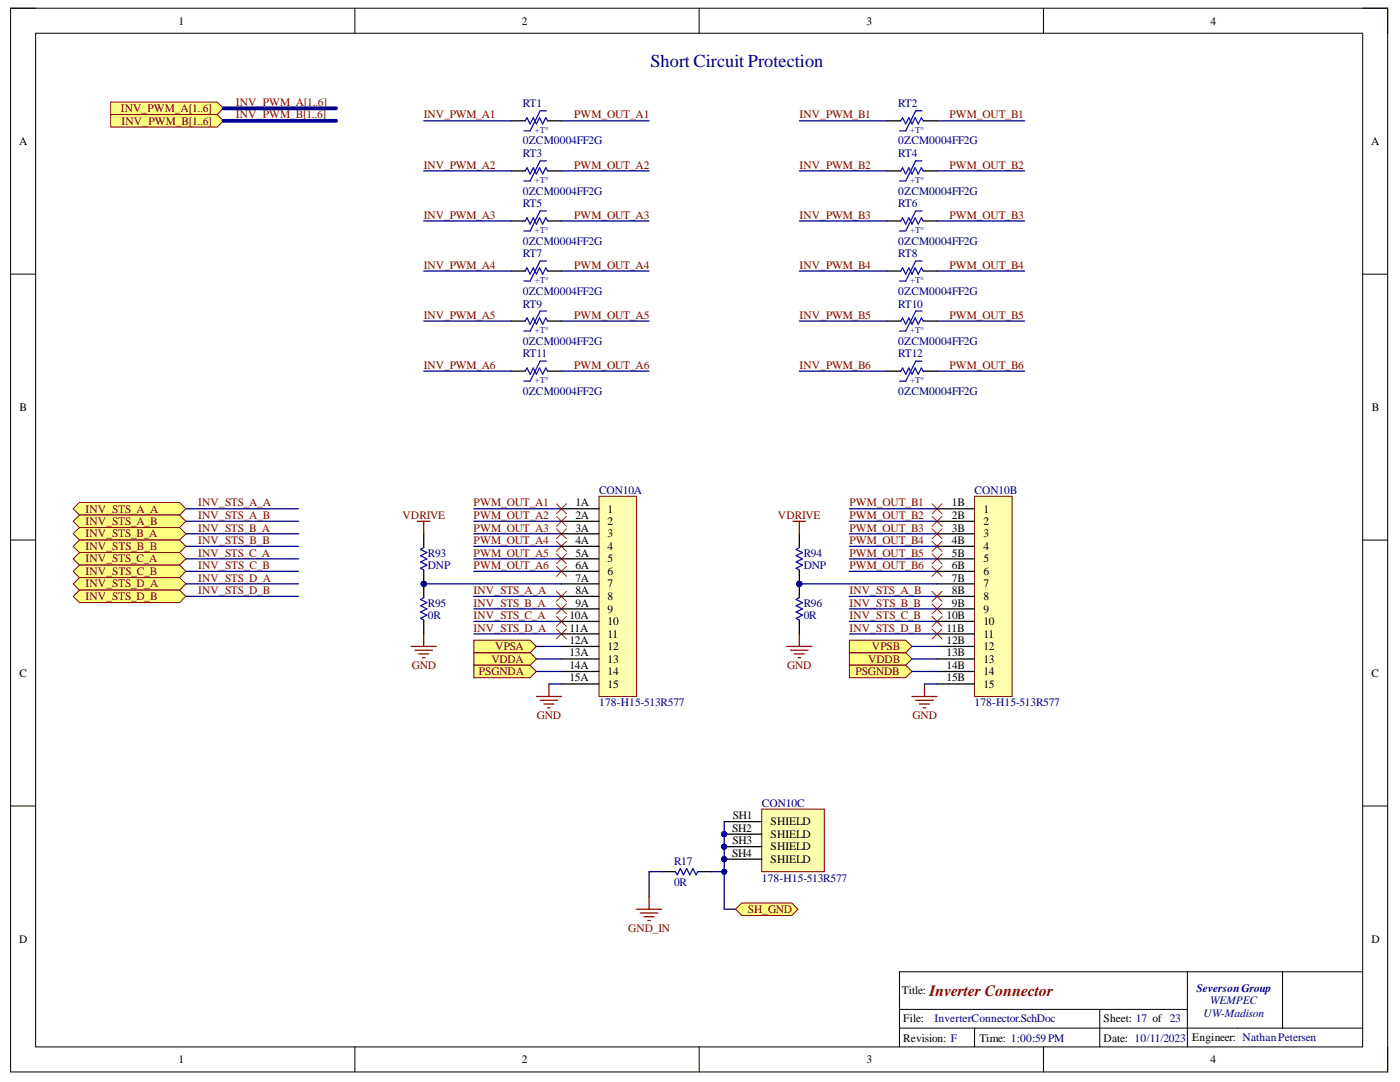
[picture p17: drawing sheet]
<svg xmlns="http://www.w3.org/2000/svg" width="279mm" height="216mm" viewBox="0 0 279 216" stroke-linecap="round" stroke-linejoin="round" font-family="sans-serif">
<defs><g id="words">
<text font-size="3.6" fill="#000080" x="129.8" y="13.4">Short Circuit Protection</text>
<text font-size="3.1" fill="#800000" x="185.5" y="198.7">Inverter Connector</text>
<g font-size="2.3">
<text x="35.6" y="4.9">1</text>
<text x="104.2" y="4.9">2</text>
<text x="172.9" y="4.9">3</text>
<text x="241.6" y="4.9">4</text>
<text x="3.8" y="28.9">A</text>
<text x="273.6" y="28.9">A</text>
<text x="3.9" y="82">B</text>
<text x="273.8" y="82">B</text>
<text x="114.8" y="101">1A</text>
<text x="190" y="101">1B</text>
<text x="114.8" y="103.5">2A</text>
<text x="114.8" y="106.1">3A</text>
<text x="121.2" y="102.3">1</text>
<text x="121.2" y="104.8">2</text>
<text x="121.2" y="107.2">3</text>
<text x="190" y="103.5">2B</text>
<text x="190" y="106.1">3B</text>
<text x="196.2" y="102.3">1</text>
<text x="196.2" y="104.8">2</text>
<text x="196.2" y="107.2">3</text>
<text x="114.8" y="108.5">4A</text>
<text x="114.8" y="111.1">5A</text>
<text x="114.8" y="113.5">6A</text>
<text x="121.2" y="109.8">4</text>
<text x="121.2" y="112.2">5</text>
<text x="190" y="108.5">4B</text>
<text x="190" y="111.1">5B</text>
<text x="190" y="113.5">6B</text>
<text x="196.2" y="109.8">4</text>
<text x="196.2" y="112.2">5</text>
<text x="114.8" y="116">7A</text>
<text x="114.8" y="118.5">8A</text>
<text x="121.2" y="114.8">6</text>
<text x="121.2" y="117.2">7</text>
<text x="121.2" y="119.8">8</text>
<text x="190" y="116">7B</text>
<text x="190" y="118.5">8B</text>
<text x="196.2" y="114.8">6</text>
<text x="196.2" y="117.2">7</text>
<text x="196.2" y="119.8">8</text>
<text x="113.6" y="123.5">10A</text>
<text x="114.8" y="121">9A</text>
<text x="121.2" y="122.3">9</text>
<text x="121.2" y="124.7">10</text>
<text x="188.9" y="123.5">10B</text>
<text x="190" y="121">9B</text>
<text x="196.2" y="122.3">9</text>
<text x="196.2" y="124.7">10</text>
<text x="113.6" y="126">11A</text>
<text x="113.6" y="128.5">12A</text>
<text x="113.6" y="131">13A</text>
<text x="121.2" y="127.3">11</text>
<text x="121.2" y="129.7">12</text>
<text x="188.9" y="126">11B</text>
<text x="188.9" y="128.5">12B</text>
<text x="188.9" y="131">13B</text>
<text x="196.2" y="127.3">11</text>
<text x="196.2" y="129.7">12</text>
<text x="3.9" y="135.1">C</text>
<text x="113.6" y="133.5">14A</text>
<text x="113.6" y="136">15A</text>
<text x="121.2" y="132.3">13</text>
<text x="121.2" y="134.7">14</text>
<text x="121.2" y="137.2">15</text>
<text x="188.9" y="133.5">14B</text>
<text x="188.9" y="136">15B</text>
<text x="196.2" y="132.3">13</text>
<text x="196.2" y="134.7">14</text>
<text x="196.2" y="137.2">15</text>
<text x="273.7" y="135.1">C</text>
<text x="146.1" y="166">SH2</text>
<text x="146.3" y="163.4">SH1</text>
<text x="153.8" y="164.7">SHIELD</text>
<text x="153.8" y="167.2">SHIELD</text>
<text x="146.1" y="171">SH4</text>
<text x="146.2" y="168.4">SH3</text>
<text x="153.8" y="169.7">SHIELD</text>
<text x="153.8" y="172.2">SHIELD</text>
<text x="3.8" y="188.1">D</text>
<text x="273.7" y="188.1">D</text>
<text x="180" y="198.4">Title:</text>
<text x="180.3" y="203.9">File:</text>
<text x="220.3" y="203.9">Sheet: 17 of 23</text>
<text x="180.3" y="207.9">Revision: F</text>
<text x="195.5" y="207.9">Time: 1:00:59PM</text>
<text x="220.3" y="207.9">Date: 10/11/2023</text>
<text x="237.9" y="207.6">Engineer: NathanPetersen</text>
<text x="35.6" y="212.1">1</text>
<text x="104.2" y="212.1">2</text>
<text x="172.9" y="212.1">3</text>
<text x="241.6" y="212.1">4</text>
</g>
<g font-size="2.3" fill="#800000">
<text x="24.1" y="22.4">INV_PWM_A[1..6]</text>
<text x="47.1" y="21.1">INV_PWM_A[1..6]</text>
<text x="47.1" y="23.6">INV_PWM_B[1..6]</text>
<text x="84.6" y="23.6">INV_PWM_A1</text>
<text x="114.6" y="23.6">PWM_OUT_A1</text>
<text x="159.6" y="23.6">INV_PWM_B1</text>
<text x="189.5" y="23.6">PWM_OUT_B1</text>
<text x="24.3" y="24.9">INV_PWM_B[1..6]</text>
<text x="84.6" y="33.6">INV_PWM_A2</text>
<text x="114.6" y="33.6">PWM_OUT_A2</text>
<text x="159.6" y="33.6">INV_PWM_B2</text>
<text x="189.5" y="33.6">PWM_OUT_B2</text>
<text x="84.6" y="43.6">INV_PWM_A3</text>
<text x="114.6" y="43.6">PWM_OUT_A3</text>
<text x="159.6" y="43.6">INV_PWM_B3</text>
<text x="189.5" y="43.6">PWM_OUT_B3</text>
<text x="84.6" y="53.6">INV_PWM_A4</text>
<text x="114.6" y="53.6">PWM_OUT_A4</text>
<text x="159.6" y="53.6">INV_PWM_B4</text>
<text x="189.5" y="53.6">PWM_OUT_B4</text>
<text x="84.6" y="63.6">INV_PWM_A5</text>
<text x="114.6" y="63.6">PWM_OUT_A5</text>
<text x="159.6" y="63.6">INV_PWM_B5</text>
<text x="189.5" y="63.6">PWM_OUT_B5</text>
<text x="84.6" y="73.5">INV_PWM_A6</text>
<text x="114.6" y="73.5">PWM_OUT_A6</text>
<text x="159.6" y="73.5">INV_PWM_B6</text>
<text x="189.5" y="73.5">PWM_OUT_B6</text>
<text x="39.6" y="101">INV_STS_A_A</text>
<text x="94.5" y="101">PWM_OUT_A1</text>
<text x="169.5" y="101">PWM_OUT_B1</text>
<text x="17.1" y="102.3">INV_STS_A_A</text>
<text x="17.1" y="104.8">INV_STS_A_B</text>
<text x="17.1" y="107.2">INV_STS_B_A</text>
<text x="39.6" y="103.5">INV_STS_A_B</text>
<text x="39.6" y="106.1">INV_STS_B_A</text>
<text x="80.3" y="103.5">VDRIVE</text>
<text x="94.5" y="103.5">PWM_OUT_A2</text>
<text x="94.5" y="106.1">PWM_OUT_A3</text>
<text x="155.2" y="103.5">VDRIVE</text>
<text x="169.5" y="103.5">PWM_OUT_B2</text>
<text x="169.5" y="106.1">PWM_OUT_B3</text>
<text x="17.1" y="109.8">INV_STS_B_B</text>
<text x="17.1" y="112.2">INV_STS_C_A</text>
<text x="39.6" y="108.5">INV_STS_B_B</text>
<text x="39.6" y="111.1">INV_STS_C_A</text>
<text x="39.6" y="113.5">INV_STS_C_B</text>
<text x="94.5" y="108.5">PWM_OUT_A4</text>
<text x="94.5" y="111.1">PWM_OUT_A5</text>
<text x="94.5" y="113.5">PWM_OUT_A6</text>
<text x="169.5" y="108.5">PWM_OUT_B4</text>
<text x="169.5" y="111.1">PWM_OUT_B5</text>
<text x="169.5" y="113.5">PWM_OUT_B6</text>
<text x="17.1" y="114.8">INV_STS_C_B</text>
<text x="17.1" y="117.2">INV_STS_D_A</text>
<text x="17.1" y="119.8">INV_STS_D_B</text>
<text x="39.6" y="116">INV_STS_D_A</text>
<text x="39.6" y="118.5">INV_STS_D_B</text>
<text x="94.5" y="118.5">INV_STS_A_A</text>
<text x="169.5" y="118.5">INV_STS_A_B</text>
<text x="94.5" y="121">INV_STS_B_A</text>
<text x="94.5" y="123.5">INV_STS_C_A</text>
<text x="169.5" y="121">INV_STS_B_B</text>
<text x="169.5" y="123.5">INV_STS_C_B</text>
<text x="94.5" y="126">INV_STS_D_A</text>
<text x="98.8" y="129.7">VPSA</text>
<text x="169.5" y="126">INV_STS_D_B</text>
<text x="174" y="129.7">VPSB</text>
<text x="82.2" y="133.5">GND</text>
<text x="95.5" y="134.7">PSGNDA</text>
<text x="98.1" y="132.3">VDDA</text>
<text x="157.1" y="133.5">GND</text>
<text x="170.7" y="134.7">PSGNDB</text>
<text x="173.2" y="132.3">VDDB</text>
<text x="107.1" y="143.5">GND</text>
<text x="182.1" y="143.5">GND</text>
<text x="125.4" y="185.9">GND_IN</text>
<text x="149.2" y="182.2">SH_GND</text>
</g>
<g font-size="2.3" fill="#000080">
<text x="104.3" y="21.4">RT1</text>
<text x="179.3" y="21.4">RT2</text>
<text x="104.3" y="28.8">0ZCM0004FF2G</text>
<text x="179.3" y="28.8">0ZCM0004FF2G</text>
<text x="104.3" y="31.4">RT3</text>
<text x="179.3" y="31.4">RT4</text>
<text x="104.3" y="38.9">0ZCM0004FF2G</text>
<text x="104.3" y="41.3">RT5</text>
<text x="179.3" y="38.9">0ZCM0004FF2G</text>
<text x="179.3" y="41.3">RT6</text>
<text x="104.3" y="48.9">0ZCM0004FF2G</text>
<text x="104.3" y="51.3">RT7</text>
<text x="179.3" y="48.9">0ZCM0004FF2G</text>
<text x="179.3" y="51.3">RT8</text>
<text x="104.3" y="58.8">0ZCM0004FF2G</text>
<text x="179.3" y="58.8">0ZCM0004FF2G</text>
<text x="104.3" y="61.4">RT9</text>
<text x="179.3" y="61.4">RT10</text>
<text x="104.3" y="68.8">0ZCM0004FF2G</text>
<text x="104.3" y="71.3">RT11</text>
<text x="179.3" y="68.8">0ZCM0004FF2G</text>
<text x="179.3" y="71.3">RT12</text>
<text x="104.3" y="78.8">0ZCM0004FF2G</text>
<text x="179.3" y="78.8">0ZCM0004FF2G</text>
<text x="119.6" y="98.5">CON10A</text>
<text x="194.5" y="98.5">CON10B</text>
<text x="85.4" y="113.5">DNP</text>
<text x="85.4" y="111.1">R93</text>
<text x="160.4" y="113.5">DNP</text>
<text x="160.4" y="111.1">R94</text>
<text x="85.4" y="123.5">0R</text>
<text x="85.4" y="121">R95</text>
<text x="160.4" y="123.5">0R</text>
<text x="160.4" y="121">R96</text>
<text x="119.6" y="141">178-H15-513R577</text>
<text x="194.5" y="141">178-H15-513R577</text>
<text x="152" y="161">CON10C</text>
<text x="134.5" y="172.6">R17</text>
<text x="134.5" y="176.8">0R</text>
<text x="152" y="176">178-H15-513R577</text>
<text x="238.8" y="197.9">SeversonGroup</text>
<text x="186.5" y="203.9">InverterConnector.SchDoc</text>
<text x="240.2" y="202.9">UW-Madison</text>
<text x="241.5" y="200.4">WEMPEC</text>
</g>
<g font-size="1.8" fill="#00f">
<text x="106.7" y="26.5">+T°</text>
<text x="181.6" y="26.5">+T°</text>
<text x="106.7" y="36.4">+T°</text>
<text x="181.6" y="36.4">+T°</text>
<text x="106.7" y="46.4">+T°</text>
<text x="181.6" y="46.4">+T°</text>
<text x="106.7" y="56.5">+T°</text>
<text x="181.6" y="56.5">+T°</text>
<text x="106.7" y="66.4">+T°</text>
<text x="181.6" y="66.4">+T°</text>
<text x="106.7" y="76.4">+T°</text>
<text x="181.6" y="76.4">+T°</text>
</g>
</g></defs>
<path d="M2.1 1.6h274.8v212.3h-274.8z" fill="none" stroke="#000" stroke-width=".2"/>
<path d="M7.1 6.6h264.9v202.3h-264.9z" fill-rule="evenodd" fill="#fff"/>
<g fill="none" stroke="#000" stroke-width=".2">
<path d="M2.1 1.6h5M7.1 6.6h264.9v202.3h-264.9zM70.8 1.6v5M139.5 1.6v5M208.2 1.6v5M272 1.6h4.9v5M2.1 54.7h5M272 54.7h4.9M2.1 107.8h5M272 107.8h4.9M2.1 160.8h5M272 160.8h4.9"/>
<path d="M237 193.9v15M256 193.9v11.3M272 193.9h-92.5v15M70.8 208.9v5M139.5 208.9v5M179.5 201.4h57.5M179.5 205.2h92.5M194.5 205.2v3.7M208.2 208.9v5M219.5 201.4v7.5M276.9 208.9v5"/>
</g>
<path d="M107 139h5M107.8 139.7h3.5M109.5 136.5v2.5M182 139h5M182.8 139.7h3.4M184.5 136.5v2.5M108.5 140.5h2M109.3 141.2h.5M183.5 140.5h2M184.3 141.2h.5" fill="none" stroke="#800000" stroke-width=".25"/>
<path d="M146.8 181.4l1.2-1.2h10l1.3 1.2-1.3 1.3h-10z" fill-rule="evenodd" fill="#ffff80"/>
<path d="M146.8 181.4l1.2-1.2h10l1.3 1.2-1.3 1.3h-10z" fill="none" stroke="#800000" stroke-width=".2"/>
<path d="M94.6 130.2h11.2l1.2 1.3-1.2 1.2h-11.2z" fill-rule="evenodd" fill="#ffff80"/>
<path d="M94.6 130.2h11.2l1.2 1.3-1.2 1.2h-11.2z" fill="none" stroke="#800000" stroke-width=".2"/>
<path d="M22.1 20.4h21.2l1.3 1.2-1.3 1.3h-21.2z" fill-rule="evenodd" fill="#ffff80"/>
<path d="M22.1 20.4h21.2l1.3 1.2-1.3 1.3h-21.2z" fill="none" stroke="#800000" stroke-width=".2"/>
<path d="M22.1 22.9h21.2l1.3 1.2-1.3 1.3h-21.2z" fill-rule="evenodd" fill="#ffff80"/>
<path d="M22.1 22.9h21.2l1.3 1.2-1.3 1.3h-21.2z" fill="none" stroke="#800000" stroke-width=".2"/>
<path d="M14.6 101.5l1.3-1.2h19.9l1.3 1.2-1.3 1.3h-19.9z" fill-rule="evenodd" fill="#ffff80"/>
<path d="M14.6 101.5l1.3-1.2h19.9l1.3 1.2-1.3 1.3h-19.9z" fill="none" stroke="#800000" stroke-width=".2"/>
<path d="M14.6 104l1.3-1.2h19.9l1.3 1.2-1.3 1.3h-19.9z" fill-rule="evenodd" fill="#ffff80"/>
<path d="M14.6 104l1.3-1.2h19.9l1.3 1.2-1.3 1.3h-19.9z" fill="none" stroke="#800000" stroke-width=".2"/>
<path d="M14.6 106.5l1.3-1.2h19.9l1.3 1.2-1.3 1.3h-19.9z" fill-rule="evenodd" fill="#ffff80"/>
<path d="M14.6 106.5l1.3-1.2h19.9l1.3 1.2-1.3 1.3h-19.9z" fill="none" stroke="#800000" stroke-width=".2"/>
<path d="M14.6 109l1.3-1.2h19.9l1.3 1.2-1.3 1.3h-19.9z" fill-rule="evenodd" fill="#ffff80"/>
<path d="M14.6 109l1.3-1.2h19.9l1.3 1.2-1.3 1.3h-19.9z" fill="none" stroke="#800000" stroke-width=".2"/>
<path d="M14.6 111.5l1.3-1.2h19.9l1.3 1.2-1.3 1.3h-19.9z" fill-rule="evenodd" fill="#ffff80"/>
<path d="M14.6 111.5l1.3-1.2h19.9l1.3 1.2-1.3 1.3h-19.9z" fill="none" stroke="#800000" stroke-width=".2"/>
<path d="M14.6 114l1.3-1.2h19.9l1.3 1.2-1.3 1.3h-19.9z" fill-rule="evenodd" fill="#ffff80"/>
<path d="M14.6 114l1.3-1.2h19.9l1.3 1.2-1.3 1.3h-19.9z" fill="none" stroke="#800000" stroke-width=".2"/>
<path d="M14.6 116.5l1.3-1.2h19.9l1.3 1.2-1.3 1.3h-19.9z" fill-rule="evenodd" fill="#ffff80"/>
<path d="M14.6 116.5l1.3-1.2h19.9l1.3 1.2-1.3 1.3h-19.9z" fill="none" stroke="#800000" stroke-width=".2"/>
<path d="M14.6 119l1.3-1.2h19.9l1.3 1.2-1.3 1.2h-19.9z" fill-rule="evenodd" fill="#ffff80"/>
<path d="M14.6 119l1.3-1.2h19.9l1.3 1.2-1.3 1.2h-19.9z" fill="none" stroke="#800000" stroke-width=".2"/>
<g fill="none" stroke="#f00" stroke-width=".2">
<path d="M111 100.5l2 2M111 103l2 2M111 105.5l2 2M111 108l2 2M111 110.5l2 2M111 113l2 2M111 118l2 2M113 100.5l-2 2M113 103l-2 2M113 105.5l-2 2M113 108l-2 2M113 110.5l-2 2"/>
<path d="M113 113l-2 2M113 118l-2 2M186 100.5l2 2M186 103l2 2M186 105.5l2 2M186 108l2 2M186 110.5l2 2M186 113l2 2M186 118l2 2M188 100.5l-2 2M188 103l-2 2M188 105.5l-2 2"/>
<path d="M188 108l-2 2M188 110.5l-2 2M188 113l-2 2M188 118l-2 2M111 120.5l2 2M111 123l2 2M111 125.5l2 2M113 120.5l-2 2M113 123l-2 2M113 125.5l-2 2M186 120.5l2 2M186 123l2 2"/>
<path d="M186 125.5l2 2M188 120.5l-2 2M188 123l-2 2M188 125.5l-2 2"/>
</g>
<path d="M94.6 127.7h11.2l1.2 1.3-1.2 1.2h-11.2z" fill-rule="evenodd" fill="#ffff80"/>
<path d="M94.6 127.7h11.2l1.2 1.3-1.2 1.2h-11.2z" fill="none" stroke="#800000" stroke-width=".2"/>
<path d="M94.6 132.7h11.2l1.2 1.3-1.2 1.2h-11.2z" fill-rule="evenodd" fill="#ffff80"/>
<path d="M94.6 132.7h11.2l1.2 1.3-1.2 1.2h-11.2z" fill="none" stroke="#800000" stroke-width=".2"/>
<path d="M169.5 130.2h11.3l1.2 1.3-1.2 1.2h-11.3z" fill-rule="evenodd" fill="#ffff80"/>
<path d="M169.5 130.2h11.3l1.2 1.3-1.2 1.2h-11.3z" fill="none" stroke="#800000" stroke-width=".2"/>
<path d="M169.5 127.7h11.3l1.2 1.3-1.2 1.2h-11.3z" fill-rule="evenodd" fill="#ffff80"/>
<path d="M169.5 127.7h11.3l1.2 1.3-1.2 1.2h-11.3z" fill="none" stroke="#800000" stroke-width=".2"/>
<path d="M169.5 132.7h11.3l1.2 1.3-1.2 1.2h-11.3z" fill-rule="evenodd" fill="#ffff80"/>
<path d="M169.5 132.7h11.3l1.2 1.3-1.2 1.2h-11.3z" fill="none" stroke="#800000" stroke-width=".2"/>
<path d="M119.5 99h7.5v40h-7.5z" fill-rule="evenodd" fill="#ffffb0"/>
<path d="M119.5 99h7.5v40h-7.5z" fill="none" stroke="#800000" stroke-width=".2"/>
<g fill="none" stroke="#000" stroke-width=".25">
<path d="M112 101.5h7.5M112 104h7.5M112 106.5h7.5M112 109h7.5M112 111.5h7.5M112 114h7.5M112 116.5h7.5M112 119h7.5M112 121.5h7.5M112 124h7.5M112 126.5h7.5M112 129h7.5"/>
<path d="M112 131.5h7.5M112 134h7.5M112 136.5h7.5"/>
</g>
<path d="M194.5 99h7.5v40h-7.5z" fill-rule="evenodd" fill="#ffffb0"/>
<path d="M194.5 99h7.5v40h-7.5z" fill="none" stroke="#800000" stroke-width=".2"/>
<g fill="none" stroke="#000" stroke-width=".25">
<path d="M187 101.5h7.5M187 104h7.5M187 106.5h7.5M187 109h7.5M187 111.5h7.5M187 114h7.5M187 116.5h7.5M187 119h7.5M187 121.5h7.5M187 124h7.5M187 126.5h7.5M187 129h7.5"/>
<path d="M187 131.5h7.5M187 134h7.5M187 136.5h7.5"/>
</g>
<circle cx="144.5" cy="166.4" r=".5" fill="#000080"/>
<circle cx="144.5" cy="166.4" r=".5" fill="none" stroke="#000080" stroke-width=".2"/>
<circle cx="144.5" cy="168.9" r=".5" fill="#000080"/>
<circle cx="144.5" cy="168.9" r=".5" fill="none" stroke="#000080" stroke-width=".2"/>
<circle cx="144.5" cy="171.4" r=".5" fill="#000080"/>
<circle cx="144.5" cy="171.4" r=".5" fill="none" stroke="#000080" stroke-width=".2"/>
<path d="M152 161.4h12.5v12.5h-12.5z" fill-rule="evenodd" fill="#ffffb0"/>
<path d="M152 161.4h12.5v12.5h-12.5z" fill="none" stroke="#800000" stroke-width=".2"/>
<path d="M144.5 163.9h7.5M144.5 166.4h7.5" fill="none" stroke="#000" stroke-width=".25"/>
<circle cx="144.5" cy="166.4" r=".5" fill="#000080"/>
<circle cx="144.5" cy="166.4" r=".5" fill="none" stroke="#000080" stroke-width=".2"/>
<path d="M144.5 168.9h7.5" fill="none" stroke="#000" stroke-width=".25"/>
<circle cx="144.5" cy="168.9" r=".5" fill="#000080"/>
<circle cx="144.5" cy="168.9" r=".5" fill="none" stroke="#000080" stroke-width=".2"/>
<path d="M144.5 171.4h7.5" fill="none" stroke="#000" stroke-width=".25"/>
<circle cx="144.5" cy="171.4" r=".5" fill="#000080"/>
<circle cx="144.5" cy="171.4" r=".5" fill="none" stroke="#000080" stroke-width=".2"/>
<circle cx="159.5" cy="116.5" r=".5" fill="#000080"/>
<circle cx="159.5" cy="116.5" r=".5" fill="none" stroke="#000080" stroke-width=".2"/>
<path d="M159.5 113.8v2.7" fill="none" stroke="#000" stroke-width=".25"/>
<circle cx="159.5" cy="116.5" r=".5" fill="#000080"/>
<circle cx="159.5" cy="116.5" r=".5" fill="none" stroke="#000080" stroke-width=".2"/>
<path d="M159.5 106.5v2.8" fill="none" stroke="#000" stroke-width=".25"/>
<path d="M159.5 109.3l-.6 .3 1.2 .7-1.2 .6 1.2 .6-1.2 .6 1.2 .7-1.2 .6 .6 .4" fill="none" stroke="#00f" stroke-width=".25"/>
<path d="M158.3 104h2.5M159.5 104v2.5M157 129h5M157.8 129.7h3.5M158.5 130.5h2M159.3 131.2h.5M159.5 126.5v2.5" fill="none" stroke="#800000" stroke-width=".25"/>
<circle cx="159.5" cy="116.5" r=".5" fill="#000080"/>
<circle cx="159.5" cy="116.5" r=".5" fill="none" stroke="#000080" stroke-width=".2"/>
<path d="M159.5 116.5v2.7M159.5 123.7v2.8" fill="none" stroke="#000" stroke-width=".25"/>
<circle cx="159.5" cy="116.5" r=".5" fill="#000080"/>
<circle cx="159.5" cy="116.5" r=".5" fill="none" stroke="#000080" stroke-width=".2"/>
<path d="M159.5 119.2l-.6 .4 1.2 .6-1.2 .7 1.2 .6-1.2 .6 1.2 .6-1.2 .7 .6 .3" fill="none" stroke="#00f" stroke-width=".25"/>
<circle cx="84.6" cy="116.5" r=".5" fill="#000080"/>
<circle cx="84.6" cy="116.5" r=".5" fill="none" stroke="#000080" stroke-width=".2"/>
<path d="M84.6 113.8v2.7" fill="none" stroke="#000" stroke-width=".25"/>
<circle cx="84.6" cy="116.5" r=".5" fill="#000080"/>
<circle cx="84.6" cy="116.5" r=".5" fill="none" stroke="#000080" stroke-width=".2"/>
<path d="M84.6 106.5v2.8" fill="none" stroke="#000" stroke-width=".25"/>
<path d="M84.6 109.3l-.7 .3 1.3 .7-1.3 .6 1.3 .6-1.3 .6 1.3 .7-1.3 .6 .7 .4" fill="none" stroke="#00f" stroke-width=".25"/>
<path d="M83.3 104h2.5M84.6 104v2.5M82.1 129h5M82.8 129.7h3.5M83.6 130.5h2M84.3 131.2h.5M84.6 126.5v2.5" fill="none" stroke="#800000" stroke-width=".25"/>
<circle cx="84.6" cy="116.5" r=".5" fill="#000080"/>
<circle cx="84.6" cy="116.5" r=".5" fill="none" stroke="#000080" stroke-width=".2"/>
<path d="M84.6 116.5v2.7M84.6 123.7v2.8" fill="none" stroke="#000" stroke-width=".25"/>
<circle cx="84.6" cy="116.5" r=".5" fill="#000080"/>
<circle cx="84.6" cy="116.5" r=".5" fill="none" stroke="#000080" stroke-width=".2"/>
<g fill="none" stroke="#00f" stroke-width=".25">
<path d="M104.8 24.1l.4-.6 .6 1.2 .6-1.2 .6 1.2 .7-1.2 .6 1.2 .6-1.2 .4 .6M104.8 34.1l.4-.6 .6 1.2 .6-1.2 .6 1.2 .7-1.2 .6 1.2 .6-1.2 .4 .6M109 22.1h-1.2l-2 4h-1.3M109 32.1h-1.2l-2 4h-1.3M179.8 24.1l.3-.6 .7 1.2 .6-1.2 .6 1.2 .6-1.2 .7 1.2 .6-1.2 .4 .6M179.8 34.1l.3-.6 .7 1.2 .6-1.2 .6 1.2 .6-1.2 .7 1.2 .6-1.2 .4 .6M184 22.1h-1.2l-2 4h-1.3M184 32.1h-1.2l-2 4h-1.3M104.8 44.1l.4-.6 .6 1.2 .6-1.2 .6 1.2 .7-1.2 .6 1.2 .6-1.2 .4 .6M104.8 54.1l.4-.6 .6 1.2 .6-1.2 .6 1.2 .7-1.2 .6 1.2 .6-1.2 .4 .6M109 42.1h-1.2l-2 4h-1.3M109 52.1h-1.2l-2 4h-1.3"/>
<path d="M179.8 44.1l.3-.6 .7 1.2 .6-1.2 .6 1.2 .6-1.2 .7 1.2 .6-1.2 .4 .6M179.8 54.1l.3-.6 .7 1.2 .6-1.2 .6 1.2 .6-1.2 .7 1.2 .6-1.2 .4 .6M184 42.1h-1.2l-2 4h-1.3M184 52.1h-1.2l-2 4h-1.3M104.8 64.1l.4-.7 .6 1.3 .6-1.3 .6 1.3 .7-1.3 .6 1.3 .6-1.3 .4 .7M104.8 74.1l.4-.7 .6 1.3 .6-1.3 .6 1.3 .7-1.3 .6 1.3 .6-1.3 .4 .7M109 62.1h-1.2l-2 4h-1.3M109 72.1h-1.2l-2 4h-1.3M179.8 64.1l.3-.7 .7 1.3 .6-1.3 .6 1.3 .6-1.3 .7 1.3 .6-1.3 .4 .7M179.8 74.1l.3-.7 .7 1.3 .6-1.3 .6 1.3 .6-1.3 .7 1.3 .6-1.3 .4 .7M184 62.1h-1.2l-2 4h-1.3M184 72.1h-1.2l-2 4h-1.3"/>
<path d="M84.6 119.2l-.7 .4 1.3 .6-1.3 .7 1.3 .6-1.3 .6 1.3 .6-1.3 .7 .7 .3"/>
</g>
<g fill="none" stroke="#000" stroke-width=".25">
<path d="M102.1 24.1h2.7M102.1 34.1h2.7M109.3 24.1h2.7M109.3 34.1h2.7M177 24.1h2.8M177 34.1h2.8M184.3 24.1h2.7M184.3 34.1h2.7M102.1 44.1h2.7M102.1 54.1h2.7M109.3 44.1h2.7M109.3 54.1h2.7"/>
<path d="M177 44.1h2.8M177 54.1h2.8M184.3 44.1h2.7M184.3 54.1h2.7M102.1 64.1h2.7M102.1 74.1h2.7M109.3 64.1h2.7M109.3 74.1h2.7M177 64.1h2.8M177 74.1h2.8M184.3 64.1h2.7M184.3 74.1h2.7"/>
</g>
<path d="M144.5 164v9.9" fill="none" stroke="#000080" stroke-width=".25"/>
<circle cx="144.5" cy="166.4" r=".5" fill="#000080"/>
<circle cx="144.5" cy="166.4" r=".5" fill="none" stroke="#000080" stroke-width=".2"/>
<circle cx="144.5" cy="168.9" r=".5" fill="#000080"/>
<circle cx="144.5" cy="168.9" r=".5" fill="none" stroke="#000080" stroke-width=".2"/>
<circle cx="144.5" cy="171.4" r=".5" fill="#000080"/>
<circle cx="144.5" cy="171.4" r=".5" fill="none" stroke="#000080" stroke-width=".2"/>
<circle cx="144.5" cy="173.9" r=".5" fill="#000080"/>
<circle cx="144.5" cy="173.9" r=".5" fill="none" stroke="#000080" stroke-width=".2"/>
<path d="M132 173.9h-2.5v5M142 173.9h2.5v7.5h2.3" fill="none" stroke="#000080" stroke-width=".25"/>
<circle cx="144.5" cy="173.9" r=".5" fill="#000080"/>
<circle cx="144.5" cy="173.9" r=".5" fill="none" stroke="#000080" stroke-width=".2"/>
<g fill="none" stroke="#000080" stroke-width=".25">
<path d="M37.1 119h22.5M37.1 114h22.5M37.1 111.5h22.5M37.1 109h22.5M37.1 106.5h22.5M37.1 104h22.5M37.1 101.5h22.5M37.1 116.5h22.5M94.6 119h17.4M94.6 114h17.4M94.6 111.5h17.4M94.6 109h17.4"/>
<path d="M94.6 106.5h17.4M94.6 104h17.4M94.6 101.5h17.4M159.5 116.5h27.5M169.5 119h17.5M169.5 114h17.5M169.5 111.5h17.5M169.5 109h17.5M169.5 106.5h17.5M169.5 104h17.5M169.5 101.5h17.5M94.6 121.5h17.4"/>
<path d="M94.6 124h17.4M94.6 126.5h17.4M107 129h5M107 131.5h5M107 134h5M169.5 121.5h17.5M169.5 124h17.5M169.5 126.5h17.5M182 129h5M182 131.5h5M182 134h5M184.5 136.5h2.5"/>
</g>
<circle cx="159.5" cy="116.5" r=".5" fill="#000080"/>
<circle cx="159.5" cy="116.5" r=".5" fill="none" stroke="#000080" stroke-width=".2"/>
<path d="M84.6 116.5h27.4M109.5 136.5h2.5" fill="none" stroke="#000080" stroke-width=".25"/>
<circle cx="84.6" cy="116.5" r=".5" fill="#000080"/>
<circle cx="84.6" cy="116.5" r=".5" fill="none" stroke="#000080" stroke-width=".2"/>
<g fill="none" stroke="#000080" stroke-width=".25">
<path d="M84.6 24.1h17.5M84.6 34.1h17.5M112 24.1h17.5M112 34.1h17.5M159.5 24.1h17.5M159.5 34.1h17.5M187 24.1h17.5M187 34.1h17.5M84.6 44.1h17.5M84.6 54.1h17.5M112 44.1h17.5M112 54.1h17.5"/>
<path d="M159.5 44.1h17.5M159.5 54.1h17.5M187 44.1h17.5M187 54.1h17.5M84.6 64.1h17.5M84.6 74.1h17.5M112 64.1h17.5M112 74.1h17.5M159.5 64.1h17.5M159.5 74.1h17.5M187 64.1h17.5M187 74.1h17.5"/>
</g>
<path d="M44.6 21.6h22.5M44.6 24.1h22.5" fill="none" stroke="#000080" stroke-width=".76"/>
<path d="M129.5 178.9v2.5M127 181.4h5M127.8 182.2h3.5M128.5 182.9h2M129.3 183.7h.5" fill="none" stroke="#800000" stroke-width=".25"/>
<path d="M132 173.9h2.8M139.3 173.9h2.7" fill="none" stroke="#000" stroke-width=".25"/>
<path d="M134.8 173.9l.4 .7 .6-1.3 .6 1.3 .6-1.3 .7 1.3 .6-1.3 .6 1.3 .4-.7" fill="none" stroke="#00f" stroke-width=".25"/>
<use href="#words"/>
</svg>
